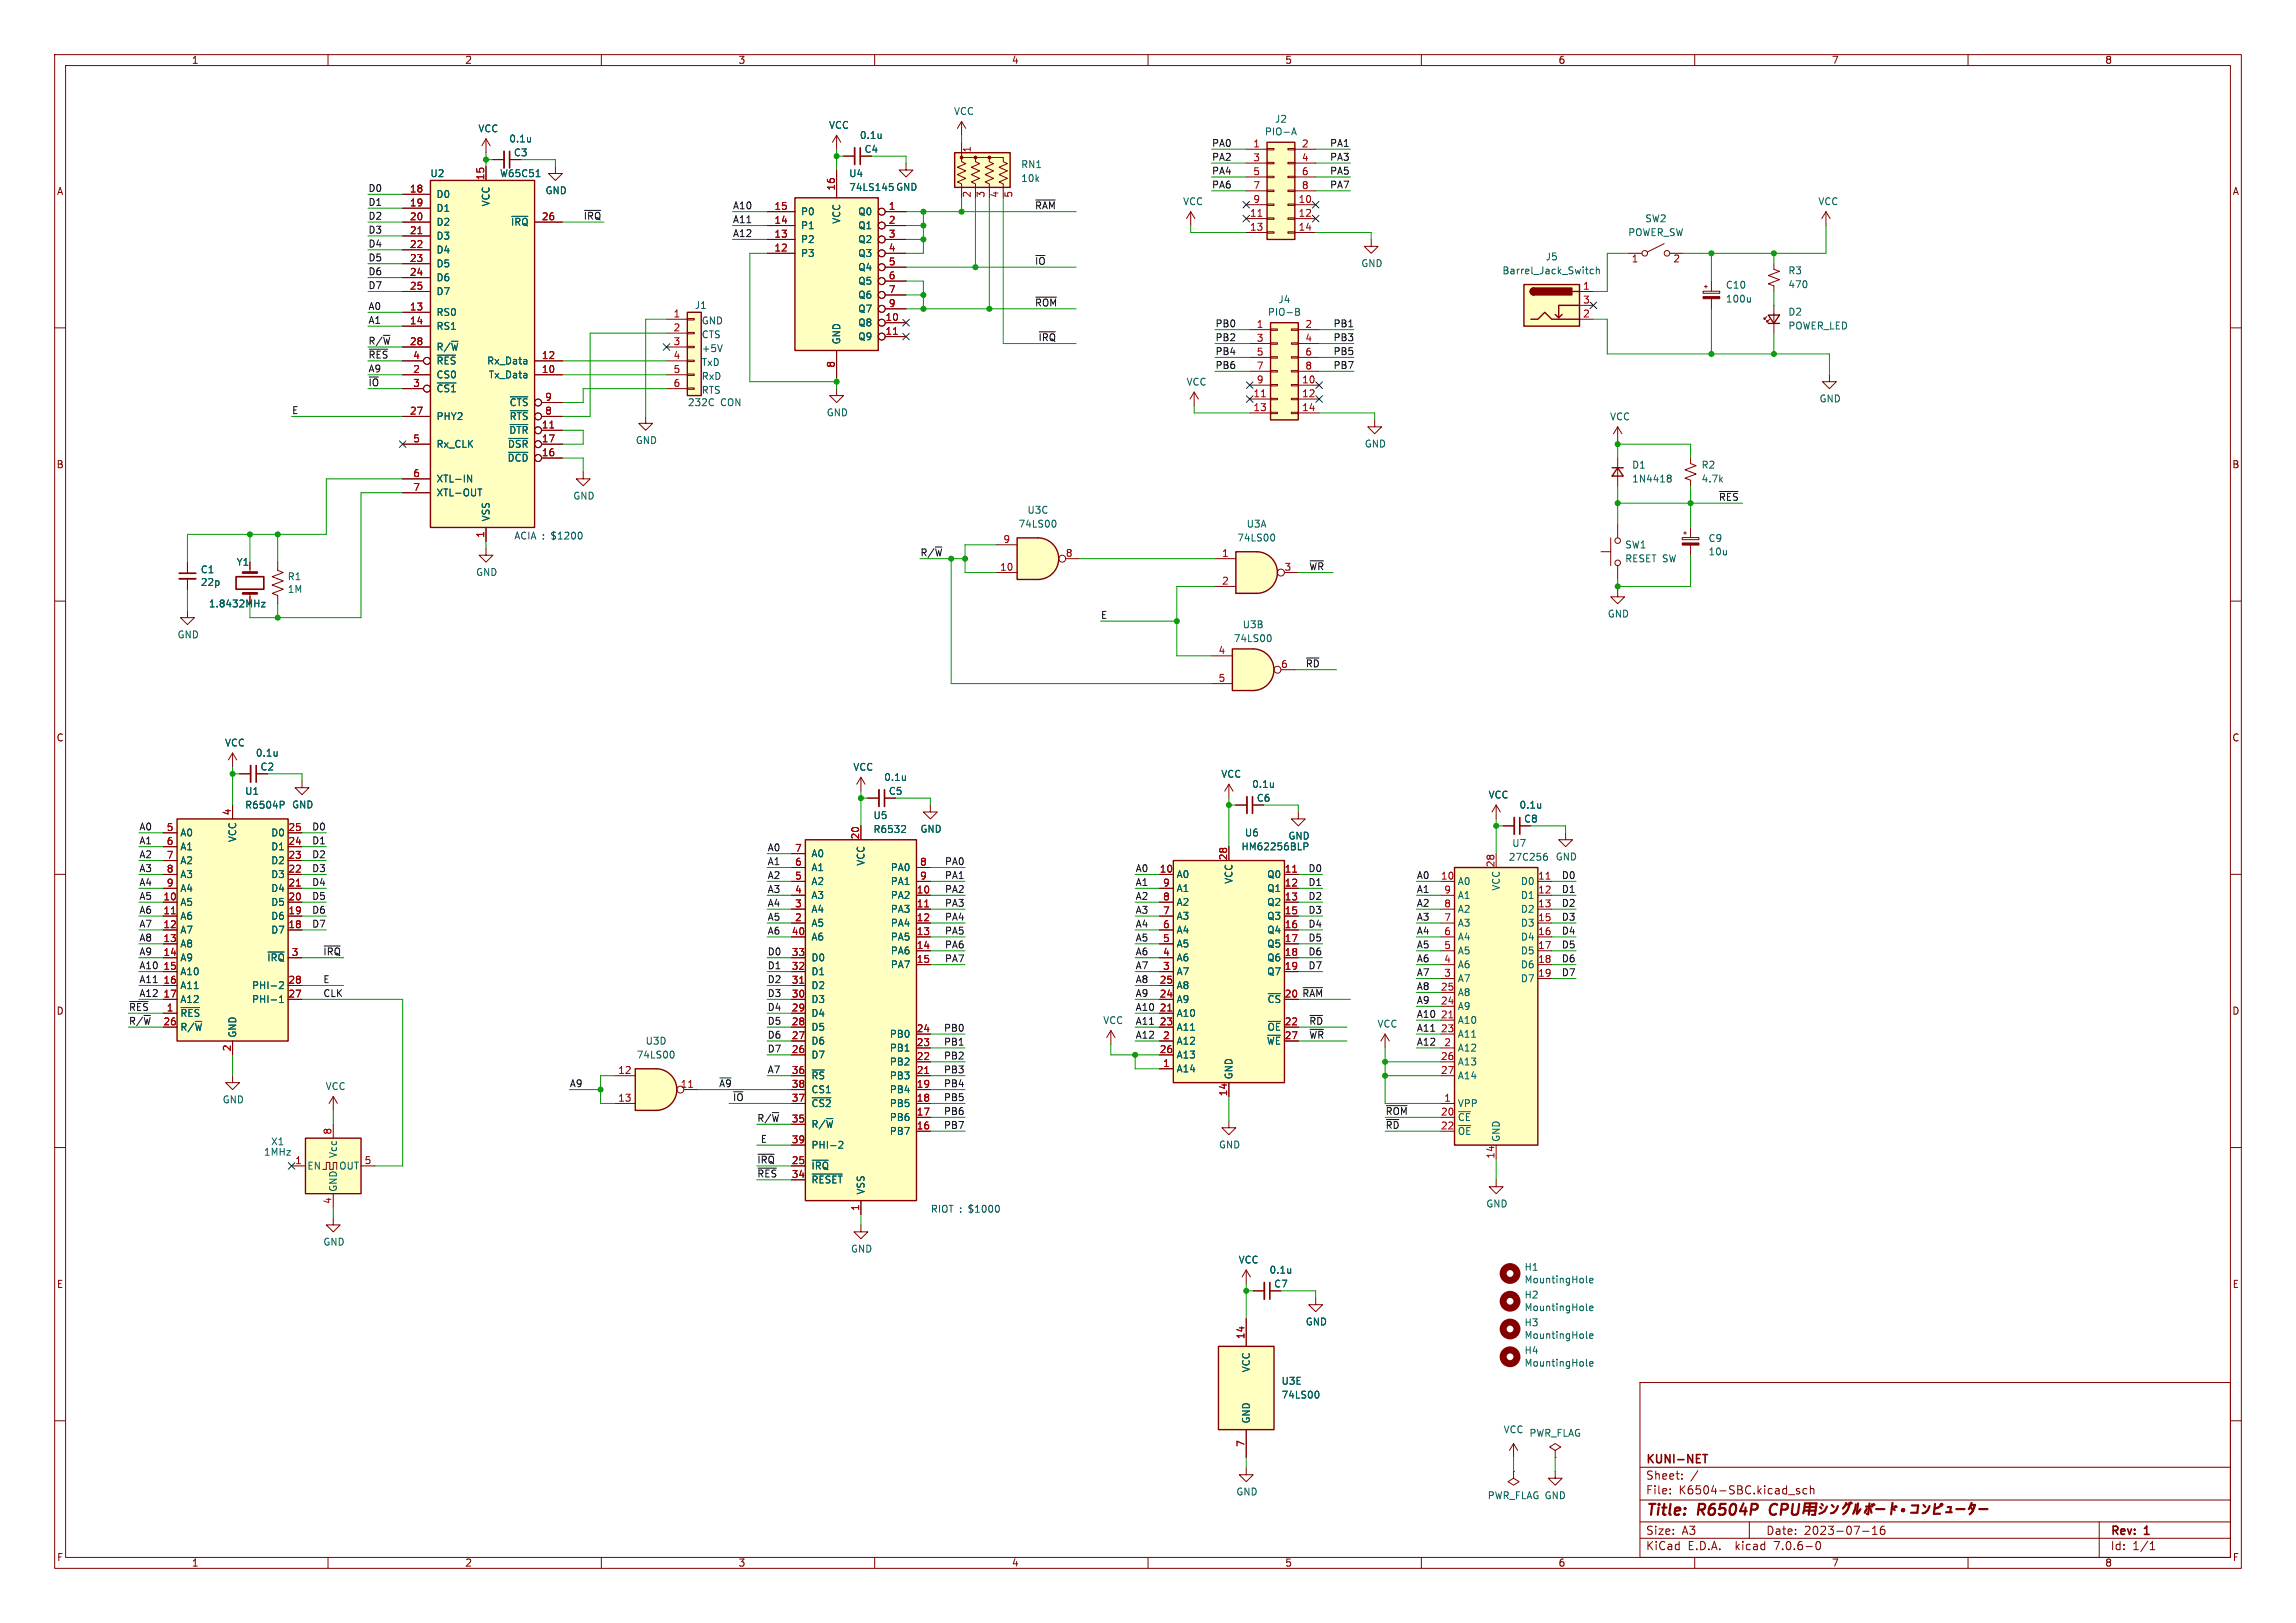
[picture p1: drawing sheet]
<svg xmlns="http://www.w3.org/2000/svg" width="420mm" height="297mm" viewBox="0 0 420 297" stroke-linecap="round" stroke-linejoin="round" font-family="sans-serif">
<defs><g id="words">
<g font-size="2.8" fill="#840000">
<text x="301" y="277.9">Title:</text>
<text x="310.6" y="277.9">R6504P</text>
</g>
<g font-size="2.1" fill="#840000">
<text x="301" y="268.2">KUNI-NET</text>
<text x="301" y="273.7">File:</text>
<text x="301" y="271">Sheet:</text>
<text x="307.1" y="273.7">K6504-SBC.kicad_sch</text>
<text x="301" y="281.1">Size:</text>
<text x="307.6" y="281.1">A3</text>
<text x="323" y="281.1">Date:</text>
<text x="330" y="281.1">2023-07-16</text>
<text x="386" y="281.3">Rev:</text>
<text x="392.4" y="281.3">1</text>
<text x="301" y="283.9">KiCad</text>
<text x="308.7" y="283.9">E.D.A.</text>
<text x="317.6" y="283.9">kicad</text>
<text x="324.8" y="283.9">7.0.6-0</text>
<text x="386" y="283.9">Id:</text>
<text x="390.1" y="283.9">1/1</text>
</g>
<g font-size="1.8" fill="#840000">
<text x="35" y="11.9">1</text>
<text x="85" y="11.9">2</text>
<text x="135" y="11.9">3</text>
<text x="185" y="11.9">4</text>
<text x="235" y="11.9">5</text>
<text x="285" y="11.9">6</text>
<text x="335" y="11.9">7</text>
<text x="385" y="11.9">8</text>
<text x="10.3" y="35.9">A</text>
<text x="408.3" y="35.9">A</text>
<text x="177.9" y="36.3" transform="rotate(-90 177.9 36.3)">2</text>
<text x="180.4" y="36.3" transform="rotate(-90 180.4 36.3)">3</text>
<text x="183" y="36.3" transform="rotate(-90 183 36.3)">4</text>
<text x="10.3" y="85.9">B</text>
<text x="408.2" y="85.9">B</text>
<text x="10.3" y="135.9">C</text>
<text x="408.2" y="135.9">C</text>
<text x="10.3" y="185.9">D</text>
<text x="408.2" y="185.9">D</text>
<text x="10.3" y="235.9">E</text>
<text x="408.3" y="235.9">E</text>
<text x="10.3" y="285.9">F</text>
<text x="35" y="286.9">1</text>
<text x="85" y="286.9">2</text>
<text x="135" y="286.9">3</text>
<text x="185" y="286.9">4</text>
<text x="235" y="286.9">5</text>
<text x="285" y="286.9">6</text>
<text x="335" y="286.9">7</text>
<text x="385" y="286.9">8</text>
<text x="408.3" y="285.9">F</text>
</g>
<g font-size="1.8" fill="#006464">
<text x="151.6" y="23.8">VCC</text>
<text x="174.4" y="21.2">VCC</text>
<text x="233.1" y="22.7">J2</text>
<text x="87.4" y="24.4">VCC</text>
<text x="93.1" y="26.3">0.1u</text>
<text x="93.9" y="28.8">C3</text>
<text x="157.2" y="25.6">0.1u</text>
<text x="158" y="28.2">C4</text>
<text x="231.3" y="25">PIO-A</text>
<text x="78.6" y="32.6">U2</text>
<text x="91.4" y="32.6">W65C51</text>
<text x="99.7" y="35.7">GND</text>
<text x="155.2" y="32.6">U4</text>
<text x="155.2" y="35.2">74LS145</text>
<text x="163.8" y="35.1">GND</text>
<text x="186.7" y="33.5">10k</text>
<text x="186.7" y="31">RN1</text>
<text x="79.8" y="36.4">D0</text>
<text x="79.8" y="39">D1</text>
<text x="79.8" y="41.5">D2</text>
<text x="89.8" y="37.9" transform="rotate(-90 89.8 37.9)">VCC</text>
<text x="93.4" y="41.5">~{IRQ}</text>
<text x="146.4" y="39.6">P0</text>
<text x="153.9" y="41" transform="rotate(-90 153.9 41)">VCC</text>
<text x="156.9" y="39.6">Q0</text>
<text x="216.3" y="37.7">VCC</text>
<text x="300.9" y="40.9">SW2</text>
<text x="332.5" y="37.7">VCC</text>
<text x="79.8" y="44">D3</text>
<text x="79.8" y="46.6">D4</text>
<text x="146.4" y="47.2">P3</text>
<text x="146.4" y="44.7">P2</text>
<text x="146.4" y="42.1">P1</text>
<text x="156.9" y="42.1">Q1</text>
<text x="156.9" y="44.7">Q2</text>
<text x="156.9" y="47.2">Q3</text>
<text x="282.7" y="47.9">J5</text>
<text x="297.7" y="43.4">POWER_SW</text>
<text x="79.8" y="49.1">D5</text>
<text x="79.8" y="51.7">D6</text>
<text x="156.9" y="49.8">Q4</text>
<text x="156.9" y="52.3">Q5</text>
<text x="248.9" y="49.1">GND</text>
<text x="274.7" y="50.4">Barrel_Jack_Switch</text>
<text x="315.6" y="53">C10</text>
<text x="327" y="50.4">R3</text>
<text x="327" y="52.9">470</text>
<text x="79.8" y="58">RS0</text>
<text x="79.8" y="54.2">D7</text>
<text x="127" y="56.7">J1</text>
<text x="156.9" y="59.9">Q8</text>
<text x="156.9" y="54.8">Q6</text>
<text x="156.9" y="57.4">Q7</text>
<text x="231.8" y="58">PIO-B</text>
<text x="233.8" y="55.7">J4</text>
<text x="315.6" y="55.6">100u</text>
<text x="327" y="58">D2</text>
<text x="79.8" y="60.6">RS1</text>
<text x="79.8" y="64.4">R/~{W}</text>
<text x="153.9" y="63.1" transform="rotate(-90 153.9 63.1)">GND</text>
<text x="156.9" y="62.5">Q9</text>
<text x="327" y="60.5">POWER_LED</text>
<text x="79.8" y="69.4">CS0</text>
<text x="79.8" y="72">~{CS1}</text>
<text x="79.8" y="66.9">~{RES}</text>
<text x="89" y="66.9">Rx_Data</text>
<text x="89.3" y="69.4">Tx_Data</text>
<text x="217" y="70.8">VCC</text>
<text x="79.8" y="77.1">PHY2</text>
<text x="93.1" y="77.1">~{RTS}</text>
<text x="93.1" y="74.5">~{CTS}</text>
<text x="125.7" y="74.5">232C</text>
<text x="131.8" y="74.5">CON</text>
<text x="151.1" y="76.4">GND</text>
<text x="294.4" y="77.1">VCC</text>
<text x="332.7" y="73.8">GND</text>
<text x="79.8" y="82.1">Rx_CLK</text>
<text x="92.8" y="82.1">~{DSR}</text>
<text x="93.1" y="79.6">~{DTR}</text>
<text x="116.2" y="81.5">GND</text>
<text x="249.6" y="82.1">GND</text>
<text x="79.8" y="88.5">XTL-IN</text>
<text x="92.8" y="84.7">~{DCD}</text>
<text x="298.5" y="86">D1</text>
<text x="298.5" y="88.5">1N4418</text>
<text x="311.2" y="86">R2</text>
<text x="311.2" y="88.5">4.7k</text>
<text x="79.8" y="91">XTL-OUT</text>
<text x="89.8" y="95.5" transform="rotate(-90 89.8 95.5)">VSS</text>
<text x="104.8" y="91.6">GND</text>
<text x="187.9" y="94.2">U3C</text>
<text x="186.2" y="96.7">74LS00</text>
<text x="226.2" y="99.3">74LS00</text>
<text x="227.9" y="96.7">U3A</text>
<text x="297.2" y="100.6">SW1</text>
<text x="312.4" y="99.4">C9</text>
<text x="312.4" y="101.8">10u</text>
<text x="36.6" y="105.1">C1</text>
<text x="36.6" y="107.4">22p</text>
<text x="43.2" y="103.7">Y1</text>
<text x="52.5" y="106.4">R1</text>
<text x="87" y="105.6">GND</text>
<text x="297.2" y="103.1">RESET SW</text>
<text x="38.1" y="111.4">1.8432MHz</text>
<text x="52.5" y="108.7">1M</text>
<text x="294" y="113.2">GND</text>
<text x="32.4" y="117">GND</text>
<text x="225.6" y="117.7">74LS00</text>
<text x="227.2" y="115.2">U3B</text>
<text x="41.1" y="136.8">VCC</text>
<text x="46.7" y="138.7">0.1u</text>
<text x="47.6" y="141.2">C2</text>
<text x="156" y="141.2">VCC</text>
<text x="161.6" y="143.1">0.1u</text>
<text x="223.3" y="142.5">VCC</text>
<text x="44.7" y="145.6">U1</text>
<text x="44.7" y="148.2">R6504P</text>
<text x="53.3" y="148.1">GND</text>
<text x="162.5" y="145.6">C5</text>
<text x="229" y="144.4">0.1u</text>
<text x="229.8" y="146.9">C6</text>
<text x="272.2" y="146.3">VCC</text>
<text x="277.8" y="148.2">0.1u</text>
<text x="32.9" y="153.3">A0</text>
<text x="32.9" y="155.8">A1</text>
<text x="43.4" y="154.2" transform="rotate(-90 43.4 154.2)">VCC</text>
<text x="49.5" y="155.8">D1</text>
<text x="49.5" y="153.3">D0</text>
<text x="159.7" y="150.1">U5</text>
<text x="159.7" y="152.6">R6532</text>
<text x="168.3" y="152.6">GND</text>
<text x="227" y="155.8">HM62256BLP</text>
<text x="227.6" y="153.3">U6</text>
<text x="235.6" y="153.8">GND</text>
<text x="276.5" y="155.2">U7</text>
<text x="278.7" y="150.7">C8</text>
<text x="32.9" y="158.3">A2</text>
<text x="32.9" y="160.9">A3</text>
<text x="49.5" y="160.9">D3</text>
<text x="49.5" y="158.3">D2</text>
<text x="148.3" y="159.6">A1</text>
<text x="148.3" y="157.1">A0</text>
<text x="158.3" y="158.5" transform="rotate(-90 158.3 158.5)">VCC</text>
<text x="162.9" y="159.6">PA0</text>
<text x="215.1" y="160.9">A0</text>
<text x="225.7" y="161.8" transform="rotate(-90 225.7 161.8)">VCC</text>
<text x="231.7" y="160.9">Q0</text>
<text x="275.9" y="157.7">27C256</text>
<text x="284.5" y="157.7">GND</text>
<text x="32.9" y="166">A5</text>
<text x="32.9" y="163.4">A4</text>
<text x="49.5" y="166">D5</text>
<text x="49.5" y="163.4">D4</text>
<text x="148.3" y="167.2">A4</text>
<text x="148.3" y="164.7">A3</text>
<text x="148.3" y="162.2">A2</text>
<text x="162.9" y="164.7">PA2</text>
<text x="162.9" y="167.2">PA3</text>
<text x="162.9" y="162.2">PA1</text>
<text x="215.1" y="166">A2</text>
<text x="215.1" y="163.4">A1</text>
<text x="231.7" y="163.4">Q1</text>
<text x="231.7" y="166">Q2</text>
<text x="266.6" y="162.2">A0</text>
<text x="266.6" y="167.2">A2</text>
<text x="266.6" y="164.7">A1</text>
<text x="274.5" y="163.1" transform="rotate(-90 274.5 163.1)">VCC</text>
<text x="278.1" y="162.2">D0</text>
<text x="278.1" y="164.7">D1</text>
<text x="278.1" y="167.2">D2</text>
<text x="32.9" y="168.5">A6</text>
<text x="32.9" y="171">A7</text>
<text x="32.9" y="173.6">A8</text>
<text x="49.5" y="171">D7</text>
<text x="49.5" y="168.5">D6</text>
<text x="148.3" y="169.8">A5</text>
<text x="148.3" y="172.3">A6</text>
<text x="162.9" y="169.8">PA4</text>
<text x="162.9" y="172.3">PA5</text>
<text x="215.1" y="173.6">A5</text>
<text x="215.1" y="171">A4</text>
<text x="215.1" y="168.5">A3</text>
<text x="231.7" y="168.5">Q3</text>
<text x="231.7" y="171">Q4</text>
<text x="231.7" y="173.6">Q5</text>
<text x="266.6" y="172.3">A4</text>
<text x="266.6" y="169.8">A3</text>
<text x="278.1" y="169.8">D3</text>
<text x="278.1" y="172.3">D4</text>
<text x="32.9" y="176.1">A9</text>
<text x="32.9" y="178.7">A10</text>
<text x="48.8" y="176.1">~{IRQ}</text>
<text x="148.3" y="178.7">D1</text>
<text x="148.3" y="176.1">D0</text>
<text x="162.9" y="174.9">PA6</text>
<text x="162.9" y="177.4">PA7</text>
<text x="215.1" y="178.7">A7</text>
<text x="215.1" y="176.1">A6</text>
<text x="231.7" y="176.1">Q6</text>
<text x="231.7" y="178.7">Q7</text>
<text x="266.6" y="179.9">A7</text>
<text x="266.6" y="177.4">A6</text>
<text x="266.6" y="174.9">A5</text>
<text x="278.1" y="174.9">D5</text>
<text x="278.1" y="177.4">D6</text>
<text x="278.1" y="179.9">D7</text>
<text x="32.9" y="181.2">A11</text>
<text x="32.9" y="183.7">A12</text>
<text x="46" y="183.7">PHI-1</text>
<text x="46" y="181.2">PHI-2</text>
<text x="148.3" y="183.7">D3</text>
<text x="148.3" y="181.2">D2</text>
<text x="215.1" y="183.7">A9</text>
<text x="215.1" y="181.2">A8</text>
<text x="231.8" y="183.7">~{CS}</text>
<text x="266.6" y="185">A9</text>
<text x="266.6" y="182.5">A8</text>
<text x="32.9" y="186.3">~{RES}</text>
<text x="32.9" y="188.8">R/~{W}</text>
<text x="43.4" y="190" transform="rotate(-90 43.4 190)">GND</text>
<text x="118" y="191.4">U3D</text>
<text x="148.3" y="191.4">D6</text>
<text x="148.3" y="188.8">D5</text>
<text x="148.3" y="186.3">D4</text>
<text x="162.7" y="190.1">PB0</text>
<text x="201.7" y="187.6">VCC</text>
<text x="215.1" y="191.4">A12</text>
<text x="215.1" y="186.3">A10</text>
<text x="215.1" y="188.8">A11</text>
<text x="231.6" y="191.4">~{WE}</text>
<text x="231.8" y="188.8">~{OE}</text>
<text x="251.9" y="188.2">VCC</text>
<text x="266.6" y="187.6">A10</text>
<text x="266.6" y="190.1">A11</text>
<text x="116.4" y="193.9">74LS00</text>
<text x="148.3" y="193.9">D7</text>
<text x="148.3" y="197.7">~{RS}</text>
<text x="162.7" y="197.7">PB3</text>
<text x="162.7" y="195.2">PB2</text>
<text x="162.7" y="192.6">PB1</text>
<text x="215.1" y="196.4">A14</text>
<text x="215.1" y="193.9">A13</text>
<text x="225.7" y="197.6" transform="rotate(-90 225.7 197.6)">GND</text>
<text x="266.6" y="192.6">A12</text>
<text x="266.6" y="195.2">A13</text>
<text x="266.6" y="197.7">A14</text>
<text x="40.6" y="202.1">GND</text>
<text x="59.5" y="199.7">VCC</text>
<text x="148.3" y="202.8">~{CS2}</text>
<text x="148.3" y="200.3">CS1</text>
<text x="162.7" y="202.8">PB5</text>
<text x="162.7" y="200.3">PB4</text>
<text x="266.6" y="202.8">VPP</text>
<text x="49.5" y="209.8">X1</text>
<text x="148.3" y="206.6">R/~{W}</text>
<text x="162.7" y="207.9">PB7</text>
<text x="162.7" y="205.3">PB6</text>
<text x="266.6" y="205.3">~{CE}</text>
<text x="266.6" y="207.9">~{OE}</text>
<text x="274.5" y="209" transform="rotate(-90 274.5 209)">GND</text>
<text x="48.2" y="211.7">1MHz</text>
<text x="56.1" y="214.2">EN</text>
<text x="61.8" y="212" transform="rotate(-90 61.8 212)">Vcc</text>
<text x="62" y="214.2">OUT</text>
<text x="148.3" y="214.2">~{IRQ}</text>
<text x="148.3" y="210.4">PHI-2</text>
<text x="222.9" y="210.4">GND</text>
<text x="61.8" y="218.2" transform="rotate(-90 61.8 218.2)">GND</text>
<text x="148.3" y="216.8">~{RESET}</text>
<text x="158.3" y="218.7" transform="rotate(-90 158.3 218.7)">VSS</text>
<text x="271.8" y="221.2">GND</text>
<text x="59.1" y="228.1">GND</text>
<text x="155.6" y="229.4">GND</text>
<text x="226.5" y="231.4">VCC</text>
<text x="232.1" y="233.3">0.1u</text>
<text x="278.8" y="232.7">H1</text>
<text x="233" y="235.8">C7</text>
<text x="278.8" y="237.8">H2</text>
<text x="278.8" y="235.1">MountingHole</text>
<text x="238.8" y="242.7">GND</text>
<text x="278.8" y="242.9">H3</text>
<text x="278.8" y="245.2">MountingHole</text>
<text x="278.8" y="240.1">MountingHole</text>
<text x="228.8" y="251.2" transform="rotate(-90 228.8 251.2)">VCC</text>
<text x="278.8" y="248">H4</text>
<text x="278.8" y="250.3">MountingHole</text>
<text x="234.3" y="253.6">U3E</text>
<text x="234.3" y="256.1">74LS00</text>
<text x="228.8" y="260.6" transform="rotate(-90 228.8 260.6)">GND</text>
<text x="274.9" y="262.5">VCC</text>
<text x="279.7" y="263.1">PWR_FLAG</text>
<text x="226.1" y="273.9">GND</text>
<text x="272" y="274.5">PWR_FLAG GND</text>
</g>
<g font-size="1.8" fill="#a90000">
<text x="177.9" y="28" transform="rotate(-90 177.9 28)">1</text>
<text x="229.2" y="27.1">1</text>
<text x="229.2" y="29.6">3</text>
<text x="238.1" y="27.1">2</text>
<text x="238.1" y="29.6">4</text>
<text x="74.9" y="35.3">18</text>
<text x="88.6" y="33.1" transform="rotate(-90 88.6 33.1)">15</text>
<text x="152.8" y="35" transform="rotate(-90 152.8 35)">16</text>
<text x="229.2" y="32.1">5</text>
<text x="229.2" y="34.7">7</text>
<text x="238.1" y="32.1">6</text>
<text x="238.1" y="34.7">8</text>
<text x="74.9" y="37.8">19</text>
<text x="74.9" y="40.4">20</text>
<text x="99" y="40.4">26</text>
<text x="141.6" y="41">14</text>
<text x="141.6" y="38.5">15</text>
<text x="162.5" y="38.5">1</text>
<text x="162.5" y="41">2</text>
<text x="185.5" y="36.3" transform="rotate(-90 185.5 36.3)">5</text>
<text x="228.6" y="39.8">11</text>
<text x="229.2" y="37.2">9</text>
<text x="237.4" y="37.2">10</text>
<text x="237.4" y="39.8">12</text>
<text x="74.9" y="42.9">21</text>
<text x="74.9" y="45.5">22</text>
<text x="141.6" y="46.1">12</text>
<text x="141.6" y="43.6">13</text>
<text x="162.5" y="43.6">3</text>
<text x="162.5" y="46.1">4</text>
<text x="228.6" y="42.3">13</text>
<text x="237.4" y="42.3">14</text>
<text x="74.9" y="48">23</text>
<text x="74.9" y="50.5">24</text>
<text x="74.9" y="53.1">25</text>
<text x="162.5" y="48.6">5</text>
<text x="162.5" y="51.2">6</text>
<text x="162.5" y="53.7">7</text>
<text x="289.5" y="53.1">1</text>
<text x="298.4" y="48.3">1</text>
<text x="306" y="48.3">2</text>
<text x="74.9" y="56.9">13</text>
<text x="74.9" y="59.4">14</text>
<text x="123.1" y="58.2">1</text>
<text x="161.9" y="58.8">10</text>
<text x="162.5" y="56.3">9</text>
<text x="289.5" y="58.2">2</text>
<text x="289.5" y="55.6">3</text>
<text x="74.9" y="63.2">28</text>
<text x="75.5" y="65.8">4</text>
<text x="99" y="65.8">12</text>
<text x="123.1" y="60.7">2</text>
<text x="123.1" y="63.2">3</text>
<text x="123.1" y="65.8">4</text>
<text x="161.9" y="61.3">11</text>
<text x="229.8" y="60.1">1</text>
<text x="229.8" y="62.6">3</text>
<text x="229.8" y="65.2">5</text>
<text x="238.7" y="60.1">2</text>
<text x="238.7" y="62.6">4</text>
<text x="238.7" y="65.2">6</text>
<text x="75.5" y="68.3">2</text>
<text x="75.5" y="70.9">3</text>
<text x="99" y="68.3">10</text>
<text x="123.1" y="68.3">5</text>
<text x="123.1" y="70.9">6</text>
<text x="152.8" y="67.4" transform="rotate(-90 152.8 67.4)">8</text>
<text x="229.8" y="67.7">7</text>
<text x="229.8" y="70.2">9</text>
<text x="238.1" y="70.2">10</text>
<text x="238.7" y="67.7">8</text>
<text x="74.9" y="75.9">27</text>
<text x="99.6" y="75.9">8</text>
<text x="99.6" y="73.4">9</text>
<text x="229.2" y="72.8">11</text>
<text x="229.2" y="75.3">13</text>
<text x="238.1" y="72.8">12</text>
<text x="238.1" y="75.3">14</text>
<text x="75.5" y="81">5</text>
<text x="99" y="78.5">11</text>
<text x="99" y="83.6">16</text>
<text x="99" y="81">17</text>
<text x="75.5" y="87.4">6</text>
<text x="75.5" y="89.9">7</text>
<text x="88.6" y="98.5" transform="rotate(-90 88.6 98.5)">1</text>
<text x="183.4" y="99.4">9</text>
<text x="194.9" y="102">8</text>
<text x="223.4" y="102">1</text>
<text x="182.8" y="104.5">10</text>
<text x="223.4" y="107.1">2</text>
<text x="234.9" y="104.5">3</text>
<text x="222.8" y="119.8">4</text>
<text x="222.8" y="124.8">5</text>
<text x="234.2" y="122.3">6</text>
<text x="42.3" y="149.3" transform="rotate(-90 42.3 149.3)">4</text>
<text x="30.4" y="152.1">5</text>
<text x="30.4" y="154.7">6</text>
<text x="52.7" y="154.7">24</text>
<text x="52.7" y="152.1">25</text>
<text x="145.3" y="156">7</text>
<text x="157.2" y="153.7" transform="rotate(-90 157.2 153.7)">20</text>
<text x="30.4" y="157.2">7</text>
<text x="30.4" y="159.8">8</text>
<text x="52.7" y="159.8">22</text>
<text x="52.7" y="157.2">23</text>
<text x="145.3" y="161">5</text>
<text x="145.3" y="158.5">6</text>
<text x="168.2" y="158.5">8</text>
<text x="168.2" y="161">9</text>
<text x="212" y="159.8">10</text>
<text x="224.5" y="157.5" transform="rotate(-90 224.5 157.5)">28</text>
<text x="234.9" y="159.8">11</text>
<text x="263.5" y="161">10</text>
<text x="273.4" y="158.8" transform="rotate(-90 273.4 158.8)">28</text>
<text x="281.3" y="161">11</text>
<text x="29.8" y="164.8">10</text>
<text x="29.8" y="167.4">11</text>
<text x="30.4" y="162.3">9</text>
<text x="52.7" y="167.4">19</text>
<text x="52.7" y="164.8">20</text>
<text x="52.7" y="162.3">21</text>
<text x="145.3" y="166.1">3</text>
<text x="145.3" y="163.6">4</text>
<text x="167.6" y="163.6">10</text>
<text x="167.6" y="166.1">11</text>
<text x="212.7" y="167.4">7</text>
<text x="212.7" y="164.8">8</text>
<text x="212.7" y="162.3">9</text>
<text x="234.9" y="162.3">12</text>
<text x="234.9" y="164.8">13</text>
<text x="234.9" y="167.4">15</text>
<text x="264.1" y="166.1">8</text>
<text x="264.1" y="163.6">9</text>
<text x="281.3" y="163.6">12</text>
<text x="281.3" y="166.1">13</text>
<text x="29.8" y="169.9">12</text>
<text x="29.8" y="172.5">13</text>
<text x="52.7" y="169.9">18</text>
<text x="144.7" y="171.2">40</text>
<text x="145.3" y="168.7">2</text>
<text x="167.6" y="168.7">12</text>
<text x="167.6" y="171.2">13</text>
<text x="167.6" y="173.7">14</text>
<text x="212.7" y="172.5">5</text>
<text x="212.7" y="169.9">6</text>
<text x="234.9" y="169.9">16</text>
<text x="234.9" y="172.5">17</text>
<text x="264.1" y="173.7">5</text>
<text x="264.1" y="171.2">6</text>
<text x="264.1" y="168.7">7</text>
<text x="281.3" y="168.7">15</text>
<text x="281.3" y="171.2">16</text>
<text x="281.3" y="173.7">17</text>
<text x="29.8" y="175">14</text>
<text x="29.8" y="177.5">15</text>
<text x="53.3" y="175">3</text>
<text x="144.7" y="177.5">32</text>
<text x="144.7" y="175">33</text>
<text x="167.6" y="176.3">15</text>
<text x="212.7" y="177.5">3</text>
<text x="212.7" y="175">4</text>
<text x="234.9" y="175">18</text>
<text x="234.9" y="177.5">19</text>
<text x="264.1" y="178.8">3</text>
<text x="264.1" y="176.3">4</text>
<text x="281.3" y="176.3">18</text>
<text x="281.3" y="178.8">19</text>
<text x="29.8" y="180.1">16</text>
<text x="29.8" y="182.6">17</text>
<text x="30.4" y="185.2">1</text>
<text x="52.7" y="182.6">27</text>
<text x="52.7" y="180.1">28</text>
<text x="144.7" y="185.2">29</text>
<text x="144.7" y="182.6">30</text>
<text x="144.7" y="180.1">31</text>
<text x="212" y="185.2">21</text>
<text x="212" y="182.6">24</text>
<text x="212" y="180.1">25</text>
<text x="234.9" y="182.6">20</text>
<text x="263.5" y="183.9">24</text>
<text x="263.5" y="181.4">25</text>
<text x="29.8" y="187.7">26</text>
<text x="144.7" y="190.2">27</text>
<text x="144.7" y="187.7">28</text>
<text x="167.6" y="191.5">23</text>
<text x="167.6" y="189">24</text>
<text x="212" y="187.7">23</text>
<text x="212.7" y="190.2">2</text>
<text x="234.9" y="187.7">22</text>
<text x="234.9" y="190.2">27</text>
<text x="263.5" y="186.4">21</text>
<text x="263.5" y="189">23</text>
<text x="264.1" y="191.5">2</text>
<text x="42.3" y="192.5" transform="rotate(-90 42.3 192.5)">2</text>
<text x="113" y="196.6">12</text>
<text x="144.7" y="192.8">26</text>
<text x="144.7" y="196.6">36</text>
<text x="167.6" y="196.6">21</text>
<text x="167.6" y="194.1">22</text>
<text x="212" y="192.8">26</text>
<text x="212.7" y="195.3">1</text>
<text x="263.5" y="194.1">26</text>
<text x="263.5" y="196.6">27</text>
<text x="113" y="201.7">13</text>
<text x="124.4" y="199.1">11</text>
<text x="144.7" y="201.7">37</text>
<text x="144.7" y="199.1">38</text>
<text x="167.6" y="201.7">18</text>
<text x="167.6" y="199.1">19</text>
<text x="224.5" y="200.7" transform="rotate(-90 224.5 200.7)">14</text>
<text x="264.1" y="201.7">1</text>
<text x="60.7" y="207.7" transform="rotate(-90 60.7 207.7)">8</text>
<text x="144.7" y="209.3">39</text>
<text x="144.7" y="205.5">35</text>
<text x="167.6" y="206.8">16</text>
<text x="167.6" y="204.2">17</text>
<text x="263.5" y="204.2">20</text>
<text x="263.5" y="206.8">22</text>
<text x="53.9" y="213.1">1</text>
<text x="66.6" y="213.1">5</text>
<text x="144.7" y="213.1">25</text>
<text x="144.7" y="215.6">34</text>
<text x="273.4" y="212.1" transform="rotate(-90 273.4 212.1)">14</text>
<text x="60.7" y="220.4" transform="rotate(-90 60.7 220.4)">4</text>
<text x="157.2" y="221.7" transform="rotate(-90 157.2 221.7)">1</text>
<text x="227.7" y="245.2" transform="rotate(-90 227.7 245.2)">14</text>
<text x="227.7" y="264.9" transform="rotate(-90 227.7 264.9)">7</text>
</g>
<g font-size="1.8" fill="#0f0f0f">
<text x="221.6" y="29.5">PA2</text>
<text x="221.6" y="27">PA0</text>
<text x="243.2" y="27">PA1</text>
<text x="243.2" y="29.5">PA3</text>
<text x="67.3" y="35.2">D0</text>
<text x="221.6" y="34.6">PA6</text>
<text x="221.6" y="32">PA4</text>
<text x="243.2" y="34.6">PA7</text>
<text x="243.2" y="32">PA5</text>
<text x="67.3" y="40.3">D2</text>
<text x="67.3" y="37.7">D1</text>
<text x="106.7" y="40.3">~{IRQ}</text>
<text x="134" y="38.4">A10</text>
<text x="134" y="40.9">A11</text>
<text x="189.2" y="38.4">~{RAM}</text>
<text x="67.3" y="45.4">D4</text>
<text x="67.3" y="42.8">D3</text>
<text x="67.3" y="47.9">D5</text>
<text x="134" y="43.5">A12</text>
<text x="67.3" y="50.5">D6</text>
<text x="67.3" y="53">D7</text>
<text x="189.2" y="48.5">~{IO}</text>
<text x="67.3" y="56.8">A0</text>
<text x="67.3" y="59.3">A1</text>
<text x="189.2" y="56.2">~{ROM}</text>
<text x="222.2" y="60">PB0</text>
<text x="243.8" y="60">PB1</text>
<text x="67.3" y="65.7">~{RES}</text>
<text x="67.3" y="63.2">R/~{W}</text>
<text x="189.9" y="62.5">~{IRQ}</text>
<text x="222.2" y="65.1">PB4</text>
<text x="222.2" y="62.5">PB2</text>
<text x="243.8" y="65.1">PB5</text>
<text x="243.8" y="62.5">PB3</text>
<text x="67.3" y="70.8">~{IO}</text>
<text x="67.3" y="68.2">A9</text>
<text x="222.2" y="67.6">PB6</text>
<text x="243.8" y="67.6">PB7</text>
<text x="53.3" y="75.9">E</text>
<text x="314.3" y="91.7">~{RES}</text>
<text x="239.4" y="104.4">~{WR}</text>
<text x="201.3" y="113.3">E</text>
<text x="238.8" y="122.2">~{RD}</text>
<text x="25.4" y="152.1">A0</text>
<text x="25.4" y="154.6">A1</text>
<text x="57" y="154.6">D1</text>
<text x="57" y="152.1">D0</text>
<text x="140.3" y="155.9">A0</text>
<text x="25.4" y="159.7">A3</text>
<text x="25.4" y="157.1">A2</text>
<text x="57" y="157.1">D2</text>
<text x="57" y="159.7">D3</text>
<text x="140.3" y="158.4">A1</text>
<text x="140.3" y="160.9">A2</text>
<text x="172.8" y="160.9">PA1</text>
<text x="172.8" y="158.4">PA0</text>
<text x="207.6" y="159.7">A0</text>
<text x="239.3" y="159.7">D0</text>
<text x="259.1" y="160.9">A0</text>
<text x="285.6" y="160.9">D0</text>
<text x="25.4" y="167.3">A6</text>
<text x="25.4" y="164.8">A5</text>
<text x="25.4" y="162.2">A4</text>
<text x="57" y="162.2">D4</text>
<text x="57" y="164.8">D5</text>
<text x="57" y="167.3">D6</text>
<text x="140.3" y="163.5">A3</text>
<text x="140.3" y="166">A4</text>
<text x="172.8" y="166">PA3</text>
<text x="172.8" y="163.5">PA2</text>
<text x="207.6" y="162.2">A1</text>
<text x="207.6" y="164.8">A2</text>
<text x="207.6" y="167.3">A3</text>
<text x="239.3" y="162.2">D1</text>
<text x="239.3" y="164.8">D2</text>
<text x="239.3" y="167.3">D3</text>
<text x="259.1" y="163.5">A1</text>
<text x="259.1" y="166">A2</text>
<text x="285.6" y="166">D2</text>
<text x="285.6" y="163.5">D1</text>
<text x="25.4" y="172.4">A8</text>
<text x="25.4" y="169.8">A7</text>
<text x="57" y="169.8">D7</text>
<text x="140.3" y="168.6">A5</text>
<text x="140.3" y="171.1">A6</text>
<text x="172.8" y="168.6">PA4</text>
<text x="172.8" y="171.1">PA5</text>
<text x="172.8" y="173.6">PA6</text>
<text x="207.6" y="169.8">A4</text>
<text x="207.6" y="172.4">A5</text>
<text x="239.3" y="172.4">D5</text>
<text x="239.3" y="169.8">D4</text>
<text x="259.1" y="168.6">A3</text>
<text x="259.1" y="171.1">A4</text>
<text x="259.1" y="173.6">A5</text>
<text x="285.6" y="171.1">D4</text>
<text x="285.6" y="173.6">D5</text>
<text x="285.6" y="168.6">D3</text>
<text x="25.4" y="177.5">A10</text>
<text x="25.4" y="174.9">A9</text>
<text x="25.4" y="180">A11</text>
<text x="59.1" y="174.9">~{IRQ}</text>
<text x="59.1" y="180">E</text>
<text x="140.3" y="174.9">D0</text>
<text x="140.3" y="180">D2</text>
<text x="140.3" y="177.5">D1</text>
<text x="172.8" y="176.2">PA7</text>
<text x="207.6" y="174.9">A6</text>
<text x="207.6" y="177.5">A7</text>
<text x="207.6" y="180">A8</text>
<text x="239.3" y="177.5">D7</text>
<text x="239.3" y="174.9">D6</text>
<text x="259.1" y="176.2">A6</text>
<text x="259.1" y="178.7">A7</text>
<text x="285.6" y="178.7">D7</text>
<text x="285.6" y="176.2">D6</text>
<text x="23.5" y="185.1">~{RES} 1</text>
<text x="25.4" y="182.5">A12</text>
<text x="59.1" y="182.5">CLK</text>
<text x="140.3" y="185.1">D4</text>
<text x="140.3" y="182.5">D3</text>
<text x="207.6" y="185.1">A10</text>
<text x="207.6" y="182.5">A9</text>
<text x="238.1" y="182.5">~{RAM}</text>
<text x="259.1" y="181.3">A8</text>
<text x="259.1" y="183.8">A9</text>
<text x="23.5" y="187.6">R/~{W} 26</text>
<text x="140.3" y="190.2">D6</text>
<text x="140.3" y="187.6">D5</text>
<text x="172.6" y="188.9">PB0</text>
<text x="172.6" y="191.4">PB1</text>
<text x="207.6" y="187.6">A11</text>
<text x="207.6" y="190.2">A12</text>
<text x="239.4" y="187.6">~{RD}</text>
<text x="239.4" y="190.2">~{WR}</text>
<text x="259.1" y="191.4">A12</text>
<text x="259.1" y="188.9">A11</text>
<text x="259.1" y="186.3">A10</text>
<text x="140.3" y="192.7">D7</text>
<text x="140.3" y="196.5">A7</text>
<text x="172.6" y="196.5">PB3</text>
<text x="172.6" y="194">PB2</text>
<text x="104.1" y="199">A9</text>
<text x="131.4" y="199">~{A9}</text>
<text x="134" y="201.6">~{IO}</text>
<text x="172.6" y="199">PB4</text>
<text x="172.6" y="201.6">PB5</text>
<text x="138.4" y="205.4">R/~{W} 35</text>
<text x="139.1" y="209.2">E</text>
<text x="172.6" y="206.7">PB7</text>
<text x="172.6" y="204.1">PB6</text>
<text x="253.4" y="204.1">~{ROM}</text>
<text x="253.4" y="206.7">~{RD}</text>
<text x="138.4" y="215.6">~{RES} 34</text>
<text x="138.4" y="213">~{IRQ} 25</text>
</g>
<g font-size="1.8" fill="#0000c2">
<text x="128.3" y="59.4">GND</text>
<text x="128.3" y="64.5">+5V</text>
<text x="128.3" y="62">CTS</text>
<text x="128.3" y="69.6">RxD</text>
<text x="128.3" y="67.1">TxD</text>
<text x="128.3" y="72.1">RTS</text>
<text x="94" y="98.8">ACIA :</text>
<text x="101" y="98.8">$1200</text>
<text x="170.2" y="222">RIOT :</text>
<text x="177.3" y="222">$1000</text>
</g>
<text font-size="1.8" fill="#009600" x="168.3" y="101.9">R/~{W}</text>
</g></defs>
<g fill="none" stroke="#840000" stroke-width=".18">
<path d="M10 10h400v277h-400zM12 12h396v273h-396zM60 10v2M110 10v2M160 10v2M210 10v2M260 10v2M310 10v2M360 10v2M73.7 35.6h5M73.7 38.1h5M88.9 25.4l-.8 1.3"/>
<path d="M88.9 25.4v2.5M88.9 30.5v2.5M88.9 25.4l.8 1.3M90.2 29.2h2M93.2 29.2h2M101.6 30.5v1.3h1.3l-1.3 1.2-1.3-1.2h1.3M140.3 38.7h5.1M153 24.8l-.7 1.2M153 24.8v2.5M153 31.1v5.1M153 24.8l.8 1.2M154.3 28.6h2"/>
<path d="M157.4 28.6h2M161.9 38.7h3.8M165.7 29.8v1.3h1.3l-1.3 1.3-1.2-1.3h1.2M175.9 22.2v2.6M175.9 26v2.6M175.9 22.2l-.8 1.3M175.9 22.2l.8 1.3M178.4 28.8v.8l.8 .3-1.5 .7 1.5 .7-1.5 .7 1.5 .6-1.5 .7 .7 .4v1.2M181 28.8v.8l.7 .3-1.5 .7 1.5 .7-1.5 .7 1.5 .6-1.5 .7 .8 .4v1.2M183.5 34.9v-1.2l-.7-.4 1.5-.7-1.5-.6 1.5-.7-1.5-.7 1.5-.7-.8-.3v-.8h-7.6v.8l.8 .3-1.6 .7 1.6 .7-1.6 .7 1.6 .6-1.6 .7 .8 .4v2.5M217.8 38.7l-.8 1.3M217.8 38.7v2.6"/>
<path d="M217.8 38.7l.8 1.3M228 27.3h3.8M228 37.5h3.8M228 29.8h3.8M228 32.4h3.8M228 34.9h3.8M231.8 39.9h1.2v.2h-1.2zM231.8 37.3h1.2v.3h-1.2zM231.8 34.8h1.2v.3h-1.2zM231.8 32.3h1.2v.2h-1.2zM231.8 29.7h1.2v.3h-1.2zM231.8 27.2h1.2v.2h-1.2z"/>
<path d="M235.6 39.9h1.3v.2h-1.3zM235.6 37.3h1.3v.3h-1.3zM235.6 34.8h1.3v.3h-1.3zM235.6 32.3h1.3v.2h-1.3zM235.6 29.7h1.3v.3h-1.3zM235.6 27.2h1.3v.2h-1.3zM236.9 27.3h3.8M236.9 37.5h3.8M236.9 29.8h3.8M236.9 32.4h3.8M236.9 34.9h3.8M334 38.7l-.8 1.3"/>
<path d="M334 38.7v2.6M334 38.7l.8 1.3M10 60h2M73.7 53.3h5M73.7 57.2h5M73.7 59.7h5M73.7 40.6h5M73.7 43.2h5M73.7 45.7h5M73.7 48.3h5M73.7 50.8h5M97.8 40.6h5.1"/>
<path d="M140.3 46.4h5.1M140.3 43.8h5.1M140.3 41.3h5.1M161.9 59.1h3.8M161.9 46.4h3.8M161.9 43.8h3.8M161.9 41.3h3.8M161.9 48.9h3.8M161.9 51.4h3.8M161.9 54h3.8M161.9 56.5h3.8M228 40h3.8"/>
<path d="M228 42.5h3.8M231.8 42.4h1.2v.3h-1.2zM235.6 42.4h1.3v.3h-1.3zM236.9 40h3.8M236.9 42.5h3.8M250.8 43.8v1.3h1.3l-1.3 1.3-1.2-1.3h1.2M288.9 53.3h2.6M288.9 58.4h2.6M288.9 55.9h2.6M297.8 46.4h2.6M304.4 44.6l-3 1.5M305.4 46.4h2.6"/>
<path d="M311.5 53.3h3.1v.4h-3.1zM311.8 52.5h.5M312 52.2v.5M313.1 51.4v1.9M313.1 54.7v1.8M323.2 57.9l-.5 .5v-.2v.2h.3M323.7 58.4l-.5 .5v-.2v.2h.3M324.5 48.3v1l1 .4-2 .7 2 .8-2 .7 1 .4v1M324.5 55.9v5.1M408 60h2M73.7 68.6h5M73.7 66h3.8"/>
<path d="M73.7 76.2h5M73.7 63.5h5M73.7 71.1h3.8M97.8 68.6h5.1M97.8 66h5.1M99.1 78.7h3.8M99.1 76.2h3.8M99.1 73.7h3.8M153 71.1v1.3h1.3l-1.3 1.3-1.2-1.3h1.2M153 64.1v5.1M161.9 61.6h3.8M218.4 71.8l-.7 1.2"/>
<path d="M218.4 71.8v2.5M218.4 71.8l.8 1.2M228.6 60.3h3.8M228.6 70.5h3.8M228.6 73h3.8M228.6 75.6h3.8M228.6 62.9h3.8M228.6 65.4h3.8M228.6 67.9h3.8M232.4 75.4h1.3v.3h-1.3zM232.4 72.9h1.3v.3h-1.3zM232.4 70.4h1.3v.2h-1.3z"/>
<path d="M232.4 67.8h1.3v.3h-1.3zM232.4 65.3h1.3v.2h-1.3zM232.4 62.7h1.3v.3h-1.3zM232.4 60.2h1.3v.3h-1.3zM236.2 75.4h1.3v.3h-1.3zM236.2 72.9h1.3v.3h-1.3zM236.2 70.4h1.3v.2h-1.3zM236.2 67.8h1.3v.3h-1.3zM236.2 65.3h1.3v.2h-1.3zM236.2 62.7h1.3v.3h-1.3zM236.2 60.2h1.3v.3h-1.3zM237.5 60.3h3.8"/>
<path d="M237.5 70.5h3.8M237.5 73h3.8M237.5 75.6h3.8M237.5 62.9h3.8M237.5 65.4h3.8M237.5 67.9h3.8M251.5 76.8v1.3h1.2l-1.2 1.3-1.3-1.3h1.3M295.9 78.1v2.5M295.9 78.1l-.8 1.3M295.9 78.1l.8 1.3M334.6 68.6v1.3h1.3l-1.3 1.2-1.2-1.2h1.2M73.7 81.3h5"/>
<path d="M73.7 87.6h5M73.7 90.2h5M88.9 96.5v2.6M99.1 83.8h3.8M99.1 81.3h3.8M294.6 98.4v5.1M295.9 83.8v5.1M295.9 95.9v2.5M307.7 98.4h3.1v.4h-3.1zM308 97.5h.5M308.2 97.3v.5M309.2 83.8v1l1.1 .4-2.1 .8 2.1 .7-2.1 .8 1 .4v1"/>
<path d="M309.2 96.5v1.9M309.2 99.7v1.9M10 110h2M34.3 111.8v1.2h1.3l-1.3 1.3-1.3-1.3h1.3M34.3 102.9v2M34.3 105.9v2.1M45.7 102.9v1.9M45.7 108.6v1.9M50.8 102.9v1.5l1 .4-2 .7 2 .8-2 .8 2 .7-2 .8 1 .4v1.5M292.9 101h1.7M295.9 108v1.2h1.3l-1.3 1.3-1.3-1.3h1.3M295.9 103.5v2.5"/>
<path d="M408 110h2M42.5 137.8l-.7 1.3M42.5 137.8v2.5M42.5 137.8l.8 1.3M10 160h2M43.8 141.6h2M46.9 141.6h2M55.2 142.9v1.2h1.3l-1.3 1.3-1.2-1.3h1.2M144.8 158.8h2.5M144.8 156.2h2.5M157.5 142.2v2.6M157.5 151.1v2.6"/>
<path d="M157.5 142.2l-.8 1.3M157.5 142.2l.7 1.3M158.7 146.1h2.1M161.8 146.1h2M167.6 158.8h2.6M170.2 147.3v1.3h1.2l-1.2 1.3-1.3-1.3h1.3M224.8 143.5v2.6M224.8 154.9v2.6M224.8 143.5l-.8 1.3M224.8 143.5l.8 1.3M226.1 147.3h2M229.1 147.3h2"/>
<path d="M237.5 148.6v1.3h1.3l-1.3 1.2-1.3-1.2h1.3M273.7 147.3l-.8 1.3M273.7 147.3v2.6M273.7 156.2v2.6M273.7 147.3l.7 1.3M275 151.1h2M278 151.1h2M408 160h2M144.8 175.3h2.5M144.8 177.8h2.5M144.8 163.8h2.5M144.8 166.4h2.5"/>
<path d="M144.8 168.9h2.5M144.8 171.5h2.5M144.8 161.3h2.5M167.6 163.8h2.6M167.6 166.4h2.6M167.6 168.9h2.6M167.6 171.5h2.6M167.6 174h2.6M167.6 176.5h2.6M167.6 161.3h2.6M212.1 160h2.5M212.1 162.6h2.5"/>
<path d="M212.1 165.1h2.5M212.1 167.6h2.5M212.1 170.2h2.5M212.1 172.7h2.5M212.1 175.3h2.5M212.1 177.8h2.5M234.9 160h2.6M234.9 162.6h2.6M234.9 165.1h2.6M234.9 167.6h2.6M234.9 170.2h2.6M234.9 172.7h2.6"/>
<path d="M234.9 175.3h2.6M234.9 177.8h2.6M263.5 163.8h2.6M263.5 166.4h2.6M263.5 168.9h2.6M263.5 171.5h2.6M263.5 174h2.6M263.5 176.5h2.6M263.5 161.3h2.6M263.5 179.1h2.6M281.3 163.8h2.5M281.3 166.4h2.5"/>
<path d="M281.3 168.9h2.5M281.3 171.5h2.5M281.3 174h2.5M281.3 176.5h2.5M281.3 161.3h2.5M281.3 179.1h2.5M144.8 190.5h2.5M144.8 182.9h2.5M144.8 185.4h2.5M144.8 188h2.5M144.8 180.3h2.5M144.8 193h2.5"/>
<path d="M144.8 199.4h2.5M144.8 196.9h2.5M167.6 199.4h2.6M167.6 196.9h2.6M167.6 194.3h2.6M167.6 191.8h2.6M167.6 189.2h2.6M212.1 195.6h2.5M212.1 190.5h2.5M212.1 182.9h2.5M212.1 185.4h2.5M212.1 188h2.5"/>
<path d="M212.1 180.3h2.5M212.1 193h2.5M224.8 198.1v2.6M234.9 190.5h2.6M234.9 182.9h2.6M234.9 188h2.6M263.5 196.9h2.6M263.5 194.3h2.6M263.5 191.8h2.6M263.5 189.2h2.6M263.5 186.7h2.6M263.5 184.2h2.6"/>
<path d="M263.5 181.6h2.6M10 210h2M53.3 213.4h2.6M59.1 214h.6v-1.3h.6v1.3h.7v-1.3h.6v1.3M61 205.7v2.6M61 218.4v2.6M66 213.4h2.6M144.8 201.9h2.5M144.8 213.4h2.5M144.8 215.9h2.5M144.8 205.7h2.5M144.8 209.6h2.5"/>
<path d="M157.5 219.7v2.5M167.6 207h2.6M167.6 204.5h2.6M167.6 201.9h2.6M224.8 205.1v1.3h1.3l-1.3 1.2-1.3-1.2h1.3M263.5 207h2.6M263.5 204.5h2.6M263.5 201.9h2.6M273.7 215.9v1.3h1.3l-1.3 1.2-1.3-1.2h1.3M273.7 209.6v2.5M408 210h2M61 222.9v1.3h1.2l-1.2 1.2-1.3-1.2h1.3"/>
<path d="M228 232.4v2.5M228 232.4l-.8 1.3M228 232.4l.7 1.3M229.2 236.2h2.1M232.3 236.2h2M240.7 237.5v1.3h1.2l-1.2 1.2-1.3-1.2h1.3M10 260h2M228 241.3v5.1M300 253h108v32h-108zM408 260h2M228 268.6v1.3h1.2l-1.2 1.2-1.3-1.2h1.3M228 261.6v5.1"/>
<path d="M276.9 269.2v1.3l1 .6-1 .7-1.1-.7 1.1-.6M276.9 269.2h.1M276.9 264.2l-.8 1.2M276.9 264.2v2.5M276.9 264.2l.7 1.2M284.5 265.4l1-.6-1-.6-1 .6 1 .6v1.3M284.5 266.7h.1M284.5 269.2v1.3h1.2l-1.2 1.3-1.3-1.3h1.3M300 278.5h108M300 274.5h108M300 268.5h108M305.5 273.2v.2"/>
<path d="M305.5 272.5v.1M307.7 270.5v.2M307.7 269.8v.1M310.6 269.1l-1.3 1.9M320 278.5v3M329.2 272.5l-.4-.1-.2 .2 .1 .2 .5 .2v.3h-.6M330.5 272.5l-.4-.1-.3 .3v.4l.1 .2h.6M331.2 272.5l.2-.1 .3 .1 .1 .9M331.2 271.9v1.5M342.5 279.7l.4-.4v1.5M344.7 279.3a.59 .59 0 0 0-.8 .6v.6l.2 .2 .4 .1 .2-.2 .1-.5-.1-.2h-.5l-.3 .2M384 278.5v6.5"/>
<path d="M60 285v2M110 285v2M160 285v2M210 285v2M260 285v2M300 281.5h108M310 285v2M332.4 282.2l.1-.1a.8 .8 0 0 1 .5 .7 .8 .8 0 0 1-.5 .8 1 1 0 0 1-.1-1.4zM340.7 280.2h1.2M342.5 280.8h.9M360 285v2M393.3 283.6h.9"/>
<path d="M393.3 282.5l.4-.4v1.5"/>
<circle cx="161.3" cy="38.7" r=".63"/>
<circle cx="161.3" cy="48.9" r=".63"/>
<circle cx="161.3" cy="54" r=".63"/>
<circle cx="161.3" cy="43.8" r=".63"/>
<circle cx="161.3" cy="56.5" r=".63"/>
<circle cx="161.3" cy="46.4" r=".63"/>
<circle cx="161.3" cy="59.1" r=".63"/>
<circle cx="161.3" cy="51.4" r=".63"/>
<circle cx="161.3" cy="41.3" r=".63"/>
<circle cx="300.9" cy="46.4" r=".51"/>
<circle cx="304.9" cy="46.4" r=".51"/>
<circle cx="78.1" cy="71.1" r=".63"/>
<circle cx="78.1" cy="66" r=".63"/>
<circle cx="161.3" cy="61.6" r=".63"/>
<circle cx="295.9" cy="98.9" r=".51"/>
<circle cx="295.9" cy="103" r=".51"/>
</g>
<g fill="none" stroke="#840000" stroke-width=".4">
<path d="M325.1 275.4a.88 .88 0 0 0-1 0 .88 .88 0 0 0-.4 .9 .69 .69 0 0 0 .3 .8 .69 .69 0 0 0 .9-.1M325.8 276.3h.8a.55 .55 0 0 0 .4-.5 .55 .55 0 0 0-.3-.6h-.7l-.3 2M328 275.2l-.2 1.6 .1 .3a.66 .66 0 0 0 1-.3l.2-1.6M329.8 276.9l.4-1.8h2.1l-.3 2.1h-.6M330 276.4h2.1M330.1 275.8h2.1M331.1 275.1l-.2 2.1M332.9 275.8l.3 .3M333.2 275.2l.3 .3M334.2 275.7a1.78 1.78 0 0 1-1.4 1.3M335.1 275.4l.3 .4M336.2 275.6a1.55 1.55 0 0 1-1.3 1.3"/>
<path d="M337.7 275.3h.6l-.1 .5a2.26 2.26 0 0 1-1 1.3M337.7 275l-.1 .5-.5 .6M338.3 275l.1 .2M338.6 274.9l.1 .2M339.5 275.3l-.1 .8-.4 .9M339.9 275.1l-.3 1.9 .7-.8M341.3 275.7h1.2M341.5 276.1l-.4 .7M342 275.1l-.3 2-.2-.1M342.1 276.1l.2 .7M342.4 275.3l.2 .2M342.7 275.2l.2 .2"/>
<path d="M343.2 276.2h1.5M346.1 275.9l.5 .4M346.2 275l-.3 2.1M346.5 275.7l.1 .2M346.8 275.6l.1 .2M347.9 276.3l.3-.1 .1 .2-.3 .1zM349.7 275.5h1.2l-.2 1.3h-1.1M351.8 275.4l.4 .4M353 275.6a1.55 1.55 0 0 1-1.3 1.3M354 275.2l-.3 1.8h1.2M355 275.6l-1 .5M355 275.3l.2-.1 .1 .2-.2 .1z"/>
<path d="M356 276.7h1M356.3 275.8h.5l-.1 .9M357.8 276.2h1.6M360.5 275.8l.4 .5M360.6 275.4h.7l-.5 1.1-.5 .6M360.7 275l-.6 1.2M362 276.2h1.6"/>
</g>
<path d="M93.2 27.7v3M157.4 27.1v3M32.8 104.9h3M43.2 105.5h5.1v2.3h-5.1zM46.9 140.1v3M161.8 144.5v3.1M229.1 145.8v3M278 149.6v3.1M232.3 234.7v3M311.5 266.2h.8M311.9 266.2v1.5" fill="none" stroke="#840000" stroke-width=".3"/>
<g fill="none" stroke="#840000" stroke-width="1.3">
<circle cx="276.2" cy="238.1" r="1.27"/>
<circle cx="276.2" cy="233" r="1.27"/>
<circle cx="276.2" cy="248.3" r="1.27"/>
<circle cx="276.2" cy="243.2" r="1.27"/>
</g>
<g fill="none" stroke="#006464" stroke-width=".18">
<path d="M93.6 39.6h2.9M97 25.1v.9M97 25.9h.1M98.1 32.3h.7M161.2 24.5v.8M161.2 25.2l-.1 .1M162.7 33.6h.6M162.8 34.1l.5 .1M163.3 34.7l-.5 .2M236.3 24.7l.4-1.3 .4 1.3M236.4 24.3h.6M237 56.4l.6 .2 .1 .2-.3 .2"/>
<path d="M237 57h.4M237.4 57l.3 .3v.3l-.7 .1M291.5 49.3h-.4l-.2 .2 .1 .5h.5M292 49.4l.2-.1h.3l.1 .8M292 48.8v1.3M320.2 54.4v.9M320.2 55.2l-.2 .1M80 70.1h3.4M80 65h3.4M93.3 77.7h3.2M93.4 75.2h3.1M93.4 72.6h3.1"/>
<path d="M85.5 86.9l.8 1.3v-1.3M87.4 89.5h.7M93 82.8h3.5M93.1 80.2h3.4M305.1 87.4l.1 .1M305.1 87l.4-.1 .1 .2 .1 .1-.2 .3M305.2 87.5h.3M305.2 87.5h-.1M305.5 87.5l.2 .2-.1 .4-.1 .1-.4-.1M47.8 110.2h.7l-.7 .9h.7M50.7 137.5v.9M50.7 138.3h-.1"/>
<path d="M165.4 151.1l.3 .2-.1 .3-.7 .7h.8M165.6 142v.8M165.6 142.7v.1M232.9 143.2v.9M232.9 144h.1M239.3 154.5l-.2 .4h-.6M281.8 147.1v.8M281.8 147.8h.1M282.6 156.6l.3 .1 .2 .2-.1 .4-.4 .1M282.9 156.2h-.3M148.6 212.3h2.9M148.6 214.9h5.5"/>
<path d="M148.6 200.9h3.4M153.5 209l.4-.1 .3 .3-.8 .9h.8M236.1 232.1v.9M236.1 232.9h-.1M290.2 239.7l.2 .1M290.2 234.6l.2 .2M290.8 234.3l.6-.1-.1-.2-.3-.1-.2 .2 .1 .6h.4M290.8 239.4l.6-.1-.1-.2-.3-.1-.2 .2 .1 .6h.4M241 254.6a.79 .79 0 0 1 0 1.2M290.2 249.8l.2 .2M290.2 244.7l.2 .2M290.8 249.6l.6-.1-.1-.3h-.3l-.2 .1 .1 .6h.4"/>
<path d="M290.8 244.5l.6-.1-.1-.3h-.3l-.2 .2 .1 .6h.4"/>
</g>
<path d="M92.2 27.7v3M156.3 27.1v3M32.8 105.9h3M45.8 140.1v3M160.8 144.5v3.1M228.1 145.8v3M277 149.6v3.1M231.3 234.7v3" fill="none" stroke="#840000" stroke-width=".33"/>
<g fill="#ffffc2" stroke="#ffffc2" stroke-width=".18">
<path d="M222.9 246.4h10.1v15.2h-10.1z"/>
<path d="M214.6 157.5h20.3v40.6h-20.3z"/>
<path d="M174.6 27.9h10.2v6.4h-10.2z"/>
<path d="M145.4 36.2h15.3v27.9h-15.3z"/>
<path d="M278.8 52.1h10.1v7.6h-10.1z"/>
<path d="M147.3 153.7h20.3v66h-20.3z"/>
<path d="M232.4 59.1h5.1v17.7h-5.1z"/>
<path d="M55.9 208.3h10.1v10.1h-10.1z"/>
<path d="M266.1 158.8h15.2v50.8h-15.2z"/>
<path d="M231.8 26h5.1v17.8h-5.1z"/>
<path d="M78.7 33h19.1v63.5h-19.1z"/>
<path d="M189.9 98.4a3.8 3.8 0 0 1 3.8 3.8 3.8 3.8 0 0 1-3.8 3.8z"/>
</g>
<g fill="none" stroke="#840000" stroke-width=".25">
<path d="M78.7 33h19.1v63.5h-19.1zM145.4 36.2h15.3v27.9h-15.3zM174.6 27.9h10.2v6.4h-10.2zM231.8 26h5.1v17.8h-5.1zM232.4 59.1h5.1v17.7h-5.1zM278.8 52.1h10.1v7.6h-10.1zM280 58.4h1.3l1.3-1.2 1.2 1.2h5.1M280.5 52.7a.64 .64 0 0 0-.6 .6 .64 .64 0 0 0 .6 .7M285.7 57.5l-.6 .7M287.7 53.3h1.2M288.9 55.9h-3.8v2.3l-.6-.7M323.5 57.7h2l-1 1.5z"/>
<path d="M323.5 59.2h2M294.9 85.6h2M295.9 85.6l1 1.5h-2zM147.3 153.7h20.3v66h-20.3zM214.6 157.5h20.3v40.6h-20.3zM266.1 158.8h15.2v50.8h-15.2zM55.9 208.3h10.1v10.1h-10.1zM222.9 246.4h10.1v15.2h-10.1z"/>
</g>
<g fill="#840000" stroke="#840000" stroke-width=".18">
<path d="M307.7 99.4h3.1v.3h-3.1z"/>
<path d="M311.5 54.3h3.1v.4h-3.1z"/>
<circle cx="175.9" cy="28.8" r=".25"/>
<circle cx="178.4" cy="28.8" r=".25"/>
<circle cx="181" cy="28.8" r=".25"/>
</g>
<path d="M230.1 39.6h.7M76.4 42.8h.8M100.6 78.3h.7M163.4 61.2h.8M230.7 72.6h.8M236.5 159.6h.7M146.3 179.9h.7M169.2 166h.7M282.8 160.9h.7M169.2 196.4h.7M213.6 185h.7M265 186.3h.8" fill="none" stroke="#a90000" stroke-width=".18"/>
<path d="M44.4 104.8h2.6M44.4 108.6h2.6" fill="none" stroke="#840000" stroke-width=".51"/>
<g fill="#840000" stroke="#840000" stroke-width=".25">
<path d="M280.1 52.9l.4-.2v1.3a.63 .63 0 0 1-.5-.4 .63 .63 0 0 1 .1-.7z"/>
<path d="M280.5 52.7h7v1.3h-7z"/>
</g>
<path d="M186.1 98.4h3.8v7.6h-3.8z" fill="#ffffc2"/>
<path d="M186.1 98.4h3.8a3.8 3.8 0 0 1 3.8 3.8 3.8 3.8 0 0 1-3.8 3.8h-3.8z" fill="none" stroke="#840000" stroke-width=".25"/>
<g fill="none" stroke="#840000" stroke-width=".18">
<path d="M182.2 99.7h3.9M182.2 104.8h3.9M194.9 102.2h2.6"/>
<circle cx="194.3" cy="102.2" r=".63"/>
</g>
<path d="M192.9 95.2a.79 .79 0 0 1 0 1.3" fill="none" stroke="#006464" stroke-width=".18"/>
<path d="M229.2 118.7a3.8 3.8 0 0 1 3.8 3.9 3.8 3.8 0 0 1-3.8 3.8z" fill="#ffffc2" stroke="#ffffc2" stroke-width=".18"/>
<path d="M225.4 118.7h3.8v7.7h-3.8z" fill="#ffffc2"/>
<path d="M225.4 118.7h3.8a3.8 3.8 0 0 1 3.8 3.9 3.8 3.8 0 0 1-3.8 3.8h-3.8z" fill="none" stroke="#840000" stroke-width=".25"/>
<g fill="none" stroke="#840000" stroke-width=".18">
<path d="M221.6 120h3.8M221.6 125.1h3.8M234.3 122.6h2.6"/>
<circle cx="233.7" cy="122.6" r=".63"/>
</g>
<path d="M232.2 116.1a.79 .79 0 0 1 0 1.3" fill="none" stroke="#006464" stroke-width=".18"/>
<path d="M229.9 101a3.8 3.8 0 0 1 3.8 3.8 3.8 3.8 0 0 1-3.8 3.8z" fill="#ffffc2" stroke="#ffffc2" stroke-width=".18"/>
<path d="M226.1 101h3.8v7.6h-3.8z" fill="#ffffc2"/>
<path d="M125.7 57.2h2.6v15.2h-2.6zM226.1 101h3.8a3.8 3.8 0 0 1 3.8 3.8 3.8 3.8 0 0 1-3.8 3.8h-3.8zM32.4 149.9h20.3v40.6h-20.3z" fill="none" stroke="#840000" stroke-width=".25"/>
<g fill="none" stroke="#840000" stroke-width=".18">
<path d="M121.9 58.4h3.8M125.7 58.3h1.3v.2h-1.3zM121.9 61h3.8M121.9 63.5h3.8M121.9 66h3.8M121.9 68.6h3.8M121.9 71.1h3.8M125.7 71h1.3v.2h-1.3zM125.7 68.5h1.3v.2h-1.3zM125.7 65.9h1.3v.3h-1.3zM125.7 63.4h1.3v.2h-1.3zM125.7 60.8h1.3v.3h-1.3z"/>
<path d="M106.7 86.4v1.2h1.2l-1.2 1.3-1.3-1.3h1.3M88.9 100.3v1.3h1.3l-1.3 1.3-1.3-1.3h1.3M222.2 102.2h3.9M222.2 107.3h3.9M234.9 104.8h2.6M29.8 157.5h2.6M29.8 154.9h2.6M29.8 152.4h2.6M42.5 147.3v2.6M52.7 157.5h2.5M52.7 154.9h2.5M52.7 152.4h2.5"/>
<path d="M29.8 165.1h2.6M29.8 167.6h2.6M29.8 170.2h2.6M29.8 172.7h2.6M29.8 175.3h2.6M29.8 177.8h2.6M29.8 162.6h2.6M29.8 160h2.6M52.7 165.1h2.5M52.7 167.6h2.5M52.7 170.2h2.5M52.7 175.3h2.5"/>
<path d="M52.7 162.6h2.5M52.7 160h2.5M29.8 185.4h2.6M29.8 180.3h2.6M29.8 182.9h2.6M29.8 188h2.6M42.5 196.9v1.2h1.3l-1.3 1.3-1.2-1.3h1.2M42.5 190.5v2.5M52.7 180.3h2.5M52.7 182.9h2.5M61 200.7l-.8 1.2M61 200.7v2.5"/>
<path d="M61 200.7l.7 1.2M157.5 224.2v1.2h1.2l-1.2 1.3-1.3-1.3h1.3"/>
<circle cx="234.3" cy="104.8" r=".63"/>
</g>
<path d="M232.9 97.7a.79 .79 0 0 1 0 1.3M51.3 146.6h.4l.3 .3-.1 .3-.6 .1M49 174.2h3M51.1 179.8l.5-.2 .3 .4-.8 .9h.8M33.1 184.4h3.4M51.1 183.5h.8M51.1 182.6l.4-.4v1.3" fill="none" stroke="#006464" stroke-width=".18"/>
<g fill="#ffffc2" stroke="#ffffc2" stroke-width=".18">
<path d="M32.4 149.9h20.3v40.6h-20.3z"/>
<path d="M125.7 57.2h2.6v15.2h-2.6z"/>
<path d="M120 195.6a3.8 3.8 0 0 1 3.8 3.8 3.8 3.8 0 0 1-3.8 3.8z"/>
</g>
<path d="M31.4 167.2h.7M54.2 162.1h.7" fill="none" stroke="#a90000" stroke-width=".18"/>
<path d="M116.2 195.6h3.8v7.6h-3.8z" fill="#ffffc2"/>
<path d="M116.2 195.6h3.8a3.8 3.8 0 0 1 3.8 3.8 3.8 3.8 0 0 1-3.8 3.8h-3.8z" fill="none" stroke="#840000" stroke-width=".25"/>
<g fill="none" stroke="#840000" stroke-width=".18">
<path d="M73.7 35.6h5M73.7 38.1h5M88.9 30.5v2.5M90.2 29.2h2M93.2 29.2h2M140.3 38.7h5.1M153 31.1v5.1M154.3 28.6h2M157.4 28.6h2M161.9 38.7h3.8M73.7 57.2h5M73.7 59.7h5"/>
<path d="M73.7 40.6h5M73.7 43.2h5M73.7 45.7h5M73.7 48.3h5M73.7 50.8h5M73.7 53.3h5M97.8 40.6h5.1M140.3 46.4h5.1M140.3 43.8h5.1M140.3 41.3h5.1M161.9 59.1h3.8M161.9 46.4h3.8"/>
<path d="M161.9 43.8h3.8M161.9 41.3h3.8M161.9 48.9h3.8M161.9 51.4h3.8M161.9 54h3.8M161.9 56.5h3.8M73.7 68.6h5M73.7 66h3.8M73.7 76.2h5M73.7 63.5h5M73.7 71.1h3.8M97.8 68.6h5.1"/>
<path d="M97.8 66h5.1M99.1 78.7h3.8M99.1 76.2h3.8M99.1 73.7h3.8M118.1 76.2v1.3h1.3l-1.3 1.2-1.3-1.2h1.3M153 64.1v5.1M161.9 61.6h3.8M73.7 81.3h5M73.7 87.6h5M73.7 90.2h5M88.9 96.5v2.6M99.1 83.8h3.8"/>
<path d="M99.1 81.3h3.8M34.3 102.9v2M34.3 105.9v2.1M45.7 102.9v1.2M45.7 109.2v1.3M29.8 157.5h2.6M29.8 154.9h2.6M29.8 152.4h2.6M42.5 147.3v2.6M43.8 141.6h2M46.9 141.6h2M52.7 157.5h2.5"/>
<path d="M52.7 154.9h2.5M52.7 152.4h2.5M144.8 158.8h2.5M144.8 156.2h2.5M157.5 151.1v2.6M158.7 146.1h2.1M161.8 146.1h2M167.6 158.8h2.6M224.8 154.9v2.6M226.1 147.3h2M229.1 147.3h2M275 151.1h2"/>
<path d="M278 151.1h2M286.4 152.4v1.3h1.3l-1.3 1.2-1.3-1.2h1.3M29.8 177.8h2.6M29.8 175.3h2.6M29.8 165.1h2.6M29.8 167.6h2.6M29.8 170.2h2.6M29.8 172.7h2.6M29.8 162.6h2.6M29.8 160h2.6M52.7 175.3h2.5M52.7 165.1h2.5"/>
<path d="M52.7 167.6h2.5M52.7 170.2h2.5M52.7 162.6h2.5M52.7 160h2.5M144.8 163.8h2.5M144.8 166.4h2.5M144.8 168.9h2.5M144.8 171.5h2.5M144.8 177.8h2.5M144.8 175.3h2.5M144.8 161.3h2.5M167.6 163.8h2.6"/>
<path d="M167.6 166.4h2.6M167.6 168.9h2.6M167.6 171.5h2.6M167.6 174h2.6M167.6 176.5h2.6M167.6 161.3h2.6M212.1 177.8h2.5M212.1 175.3h2.5M212.1 165.1h2.5M212.1 167.6h2.5M212.1 170.2h2.5M212.1 172.7h2.5"/>
<path d="M212.1 162.6h2.5M212.1 160h2.5M234.9 177.8h2.6M234.9 175.3h2.6M234.9 165.1h2.6M234.9 167.6h2.6M234.9 170.2h2.6M234.9 172.7h2.6M234.9 162.6h2.6M234.9 160h2.6M29.8 188h2.6M29.8 185.4h2.6"/>
<path d="M29.8 182.9h2.6M29.8 180.3h2.6M42.5 190.5v2.5M52.7 182.9h2.5M52.7 180.3h2.5M112.4 196.9h3.8M125.1 199.4h2.5M144.8 199.4h2.5M144.8 196.9h2.5M144.8 193h2.5M144.8 190.5h2.5M144.8 188h2.5"/>
<path d="M144.8 185.4h2.5M144.8 182.9h2.5M144.8 180.3h2.5M167.6 199.4h2.6M167.6 196.9h2.6M167.6 194.3h2.6M167.6 191.8h2.6M167.6 189.2h2.6M203.2 188.6l-.8 1.3M203.2 188.6v2.5M203.2 188.6l.8 1.3M212.1 193h2.5"/>
<path d="M212.1 190.5h2.5M212.1 188h2.5M212.1 185.4h2.5M212.1 182.9h2.5M212.1 180.3h2.5M212.1 195.6h2.5M224.8 198.1v2.6M234.9 190.5h2.6M234.9 188h2.6M234.9 182.9h2.6M253.4 189.2l-.8 1.3M253.4 189.2v2.6"/>
<path d="M253.4 189.2l.7 1.3M112.4 201.9h3.8M144.8 201.9h2.5M144.8 213.4h2.5M144.8 215.9h2.5M144.8 205.7h2.5M144.8 209.6h2.5M157.5 219.7v2.5M167.6 201.9h2.6M167.6 207h2.6M167.6 204.5h2.6M229.2 236.2h2.1"/>
<path d="M232.3 236.2h2M228 241.3v5.1M228 261.6v5.1"/>
<circle cx="161.3" cy="38.7" r=".63"/>
<circle cx="161.3" cy="48.9" r=".63"/>
<circle cx="161.3" cy="54" r=".63"/>
<circle cx="161.3" cy="43.8" r=".63"/>
<circle cx="161.3" cy="56.5" r=".63"/>
<circle cx="161.3" cy="46.4" r=".63"/>
<circle cx="161.3" cy="59.1" r=".63"/>
<circle cx="161.3" cy="51.4" r=".63"/>
<circle cx="161.3" cy="41.3" r=".63"/>
<circle cx="78.1" cy="71.1" r=".63"/>
<circle cx="78.1" cy="66" r=".63"/>
<circle cx="161.3" cy="61.6" r=".63"/>
<circle cx="124.5" cy="199.4" r=".63"/>
</g>
<path d="M76.4 42.8h.8M100.6 78.3h.7M163.4 61.2h.8M236.5 159.6h.7M31.4 167.2h.7M54.2 162.1h.7M146.3 179.9h.7M169.2 166h.7M126 199h.7M169.2 196.4h.7M213.6 185h.7" fill="none" stroke="#a90000" stroke-width=".18"/>
<g fill="none" stroke="#006464" stroke-width=".18">
<path d="M93.6 39.6h2.9M97 25.1v.9M97 25.9h.1M98.1 32.3h.7M161.2 24.5v.8M161.2 25.2l-.1 .1M162.7 33.6h.6M162.8 34.1l.5 .1M163.3 34.7l-.5 .2M80 70.1h3.4M80 65h3.4M93.3 77.7h3.2"/>
<path d="M93.4 75.2h3.1M93.4 72.6h3.1M85.5 86.9l.8 1.3v-1.3M87.4 89.5h.7M93 82.8h3.5M93.1 80.2h3.4M47.8 110.2h.7l-.7 .9h.7M50.7 137.5v.9M50.7 138.3h-.1M51.3 146.6h.4l.3 .3-.1 .3-.6 .1M165.4 151.1l.3 .2-.1 .3-.7 .7h.8M165.6 142v.8"/>
<path d="M165.6 142.7v.1M232.9 143.2v.9M232.9 144h.1M239.3 154.5l-.2 .4h-.6M281.8 147.1v.8M281.8 147.8h.1M49 174.2h3M51.1 179.8l.5-.2 .3 .4-.8 .9h.8M33.1 184.4h3.4M51.1 183.5h.8M51.1 182.6l.4-.4v1.3M123 192.3a.79 .79 0 0 1 0 1.3"/>
<path d="M148.6 212.3h2.9M148.6 214.9h5.5M148.6 200.9h3.4M153.5 209l.4-.1 .3 .3-.8 .9h.8M236.1 232.1v.9M236.1 232.9h-.1M241 254.6a.79 .79 0 0 1 0 1.2"/>
</g>
<path d="M106.9 38.5h3M189.5 36.6h3.5M189.5 54.4h3.8M67.5 63.9h3.4M190.1 60.7h2.9M314.6 89.9h3.3M59.3 173.1h2.9M23.7 183.3h3.4M238.4 180.7h3.5M138.7 213.8h3.3M138.7 211.2h2.9M253.6 202.3h3.8" fill="none" stroke="#0f0f0f" stroke-width=".18"/>
<path d="M132.1 63.1l-.4 1.3M106.4 97.6v.8M182.7 220.8v.8" fill="none" stroke="#0000c2" stroke-width=".18"/>
<g fill="none" stroke="#009600" stroke-width=".18">
<path d="M67.3 35.6h6.4M67.3 38.1h6.4M88.9 27.9v2.6M88.9 29.2h1.3M95.2 29.2h6.4v1.3M134 38.7h6.3M153 27.3v3.8M153 28.6h1.3M159.4 28.6h6.3v1.2M165.7 38.7h31.1M168.9 38.7v7.7h-3.2M175.9 24.8v1.2"/>
<path d="M175.9 36.2v2.5M178.4 36.2v12.7M181 36.2v20.3M183.5 36.2v26.7h13.3M221.6 29.8h6.4M221.6 27.3h6.4M221.6 32.4h6.4M221.6 34.9h6.4M240.7 29.8h6.3M240.7 27.3h6.3M240.7 32.4h6.3M240.7 34.9h6.3"/>
<path d="M67.3 53.3h6.4M67.3 40.6h6.4M67.3 59.7h6.4M67.3 57.2h6.4M67.3 43.2h6.4M67.3 45.7h6.4M67.3 50.8h6.4M67.3 48.3h6.4M102.9 40.6h7.6M121.9 58.4h-3.8v17.8M134 41.3h6.3M134 43.8h6.3"/>
<path d="M140.3 46.4h-3.1v23.5h15.8M165.7 56.5h31.1M165.7 48.9h31.1M165.7 54h3.2M165.7 51.4h3.2v5.1M165.7 41.3h3.2M165.7 43.8h3.2M217.8 41.3v1.2h10.2M240.7 42.5h10.1v1.3M291.5 58.4h2.5v6.4h40.6v3.8M297.8 46.4h-3.8v6.9h-2.5M313.1 46.4v5"/>
<path d="M313.1 56.5v8.3M324.5 46.4v1.9M324.5 53.3v2.6M334 41.3v5.1h-26M53.3 76.2h20.4M67.3 71.1h6.4M67.3 68.6h6.4M67.3 66h6.4M67.3 63.5h6.4M102.9 78.7h3.8v2.6h-3.8M102.9 68.6h19M102.9 66h19"/>
<path d="M121.9 71.1h-15.2v2.6h-3.8M121.9 61h-14v15.2h-5M153 69.2v1.9M218.4 74.3v1.3h10.2M222.2 62.9h6.4M222.2 60.3h6.4M222.2 67.9h6.4M222.2 65.4h6.4M241.3 62.9h6.3M241.3 60.3h6.3M241.3 67.9h6.3M241.3 65.4h6.3"/>
<path d="M241.3 75.6h10.2v1.2M324.5 61v3.8M45.7 97.8v5.1M50.8 97.8v5.1M73.7 90.2h-7.7v22.8h-20.3v-2.5M73.7 87.6h-14v10.2h-25.4v5.1M88.9 99.1v1.2M102.9 83.8h3.8v2.6M182.2 99.7h-5.7v5.1h5.7M295.9 80.6v3.2M295.9 88.9v7M295.9 81.3h13.3v2.5"/>
<path d="M295.9 92.1h22.9M309.2 88.9v7.6M34.3 108v3.8M50.8 110.5v2.5M168.3 102.2h8.2M174 102.2v22.9h47.6M197.5 102.2h24.7M201.3 113.7h14M222.2 107.3h-6.9v12.7h6.3M237.5 104.8h6.3M295.9 106v2M309.2 101.6v5.7h-13.3"/>
<path d="M236.9 122.6h7.6M25.4 152.4h4.4M25.4 157.5h4.4M25.4 154.9h4.4M42.5 140.3v7M42.5 141.6h1.3M48.9 141.6h6.3v1.3M55.2 152.4h4.5M55.2 157.5h4.5M55.2 154.9h4.5M140.3 158.8h4.5M140.3 156.2h4.5"/>
<path d="M157.5 146.1h1.2M157.5 144.8v6.3M163.8 146.1h6.4v1.2M170.2 158.8h6.3M224.8 147.3h1.3M224.8 146.1v8.8M231.1 147.3h6.4v1.3M273.7 149.9v6.3M273.7 151.1h1.3M280 151.1h6.4v1.3M25.4 165.1h4.4M25.4 167.6h4.4"/>
<path d="M25.4 170.2h4.4M25.4 177.8h4.4M25.4 172.7h4.4M25.4 175.3h4.4M25.4 160h4.4M25.4 162.6h4.4M55.2 165.1h4.5M55.2 167.6h4.5M55.2 170.2h4.5M55.2 175.3h7.7M55.2 160h4.5M55.2 162.6h4.5"/>
<path d="M140.3 168.9h4.5M140.3 171.5h4.5M140.3 177.8h4.5M140.3 175.3h4.5M140.3 163.8h4.5M140.3 166.4h4.5M140.3 161.3h4.5M170.2 168.9h6.3M170.2 171.5h6.3M170.2 174h6.3M170.2 176.5h6.3M170.2 163.8h6.3"/>
<path d="M170.2 166.4h6.3M170.2 161.3h6.3M207.6 165.1h4.5M207.6 167.6h4.5M207.6 170.2h4.5M207.6 177.8h4.5M207.6 172.7h4.5M207.6 175.3h4.5M207.6 160h4.5M207.6 162.6h4.5M237.5 165.1h4.4M237.5 167.6h4.4"/>
<path d="M237.5 170.2h4.4M237.5 177.8h4.4M237.5 172.7h4.4M237.5 175.3h4.4M237.5 160h4.4M237.5 162.6h4.4M259.1 168.9h4.4M259.1 171.5h4.4M259.1 174h4.4M259.1 176.5h4.4M259.1 163.8h4.4M259.1 166.4h4.4"/>
<path d="M259.1 161.3h4.4M259.1 179.1h4.4M283.8 168.9h4.5M283.8 171.5h4.5M283.8 174h4.5M283.8 176.5h4.5M283.8 163.8h4.5M283.8 166.4h4.5M283.8 161.3h4.5M283.8 179.1h4.5M23.5 185.4h6.3M23.5 188h6.3"/>
<path d="M25.4 180.3h4.4M25.4 182.9h4.4M42.5 193v3.9M55.2 182.9h18.5v30.5h-5.1M55.2 180.3h7.7M104.1 199.4h5.8M112.4 196.9h-2.5v5h2.5M127.6 199.4h17.2M140.3 196.9h4.5M140.3 180.3h4.5M140.3 182.9h4.5M140.3 185.4h4.5"/>
<path d="M140.3 188h4.5M140.3 193h4.5M140.3 190.5h4.5M170.2 191.8h6.3M170.2 189.2h6.3M170.2 194.3h6.3M170.2 196.9h6.3M170.2 199.4h6.3M203.2 191.1v1.9h8.9M207.6 180.3h4.5M207.6 182.9h4.5M207.6 185.4h4.5"/>
<path d="M207.6 188h4.5M207.6 190.5h4.5M207.6 193v2.6h4.5M237.5 182.9h9.5M237.5 188h8.9M237.5 190.5h8.9M253.4 194.3h10.1M253.4 196.9h10.1M253.4 191.8v10.1h10.1M259.1 191.8h4.4M259.1 189.2h4.4M259.1 184.2h4.4"/>
<path d="M259.1 186.7h4.4M259.1 181.6h4.4M61 203.2v2.5M133.3 201.9h11.5M138.4 213.4h6.4M138.4 209.6h6.4M138.4 205.7h6.4M138.4 215.9h6.4M170.2 201.9h6.3M170.2 204.5h6.3M170.2 207h6.3M224.8 200.7v4.4"/>
<path d="M253.4 204.5h10.1M253.4 207h10.1M273.7 212.1v3.8M61 221v1.9M157.5 222.2v2M228 234.9v6.4M228 236.2h1.2M234.3 236.2h6.4v1.3M228 266.7v1.9M276.9 266.7v2.5M284.5 266.7v2.5"/>
</g>
<g fill="none" stroke="#000084" stroke-width=".18">
<path d="M227.4 36.9l1.2 1.2M227.4 39.4l1.2 1.2M228.6 36.9l-1.2 1.2M228.6 39.4l-1.2 1.2M240.1 36.9l1.2 1.2M240.1 39.4l1.2 1.2M241.3 36.9l-1.2 1.2M241.3 39.4l-1.2 1.2M165.1 58.4l1.2 1.3M166.3 58.4l-1.2 1.3M290.9 55.3l1.2 1.2M292.1 55.3l-1.2 1.2"/>
<path d="M121.3 62.9l1.2 1.2M122.5 62.9l-1.2 1.2M165.1 61l1.2 1.2M166.3 61l-1.2 1.2M228 69.9l1.2 1.2M228 72.4l1.2 1.2M229.2 69.9l-1.2 1.2M229.2 72.4l-1.2 1.2M240.7 72.4l1.2 1.2M240.7 69.9l1.2 1.2M241.9 72.4l-1.2 1.2M241.9 69.9l-1.2 1.2"/>
<path d="M73.1 80.7l1.2 1.2M74.3 80.7l-1.2 1.2M52.7 212.8l1.2 1.2M53.9 212.8l-1.2 1.2"/>
</g>
<g fill="#009600" stroke="#009600" stroke-width=".18">
<circle cx="168.9" cy="41.3" r=".46"/>
<circle cx="175.9" cy="38.7" r=".46"/>
<circle cx="168.9" cy="38.7" r=".46"/>
<circle cx="168.9" cy="54" r=".46"/>
<circle cx="178.4" cy="48.9" r=".46"/>
<circle cx="168.9" cy="56.5" r=".46"/>
<circle cx="168.9" cy="43.8" r=".46"/>
<circle cx="153" cy="28.6" r=".46"/>
<circle cx="88.9" cy="29.2" r=".46"/>
<circle cx="153" cy="69.9" r=".46"/>
<circle cx="215.3" cy="113.7" r=".46"/>
<circle cx="176.5" cy="102.2" r=".46"/>
<circle cx="224.8" cy="147.3" r=".46"/>
<circle cx="313.1" cy="64.8" r=".46"/>
<circle cx="313.1" cy="46.4" r=".46"/>
<circle cx="324.5" cy="64.8" r=".46"/>
<circle cx="324.5" cy="46.4" r=".46"/>
<circle cx="181" cy="56.5" r=".46"/>
<circle cx="295.9" cy="92.1" r=".46"/>
<circle cx="295.9" cy="107.3" r=".46"/>
<circle cx="295.9" cy="81.3" r=".46"/>
<circle cx="273.7" cy="151.1" r=".46"/>
<circle cx="309.2" cy="92.1" r=".46"/>
<circle cx="50.8" cy="113" r=".46"/>
<circle cx="50.8" cy="97.8" r=".46"/>
<circle cx="45.7" cy="97.8" r=".46"/>
<circle cx="42.5" cy="141.6" r=".46"/>
<circle cx="109.9" cy="199.4" r=".46"/>
<circle cx="157.5" cy="146.1" r=".46"/>
<circle cx="253.4" cy="194.3" r=".46"/>
<circle cx="253.4" cy="196.9" r=".46"/>
<circle cx="207.6" cy="193" r=".46"/>
<circle cx="228" cy="236.2" r=".46"/>
</g>
<use href="#words"/>
</svg>
